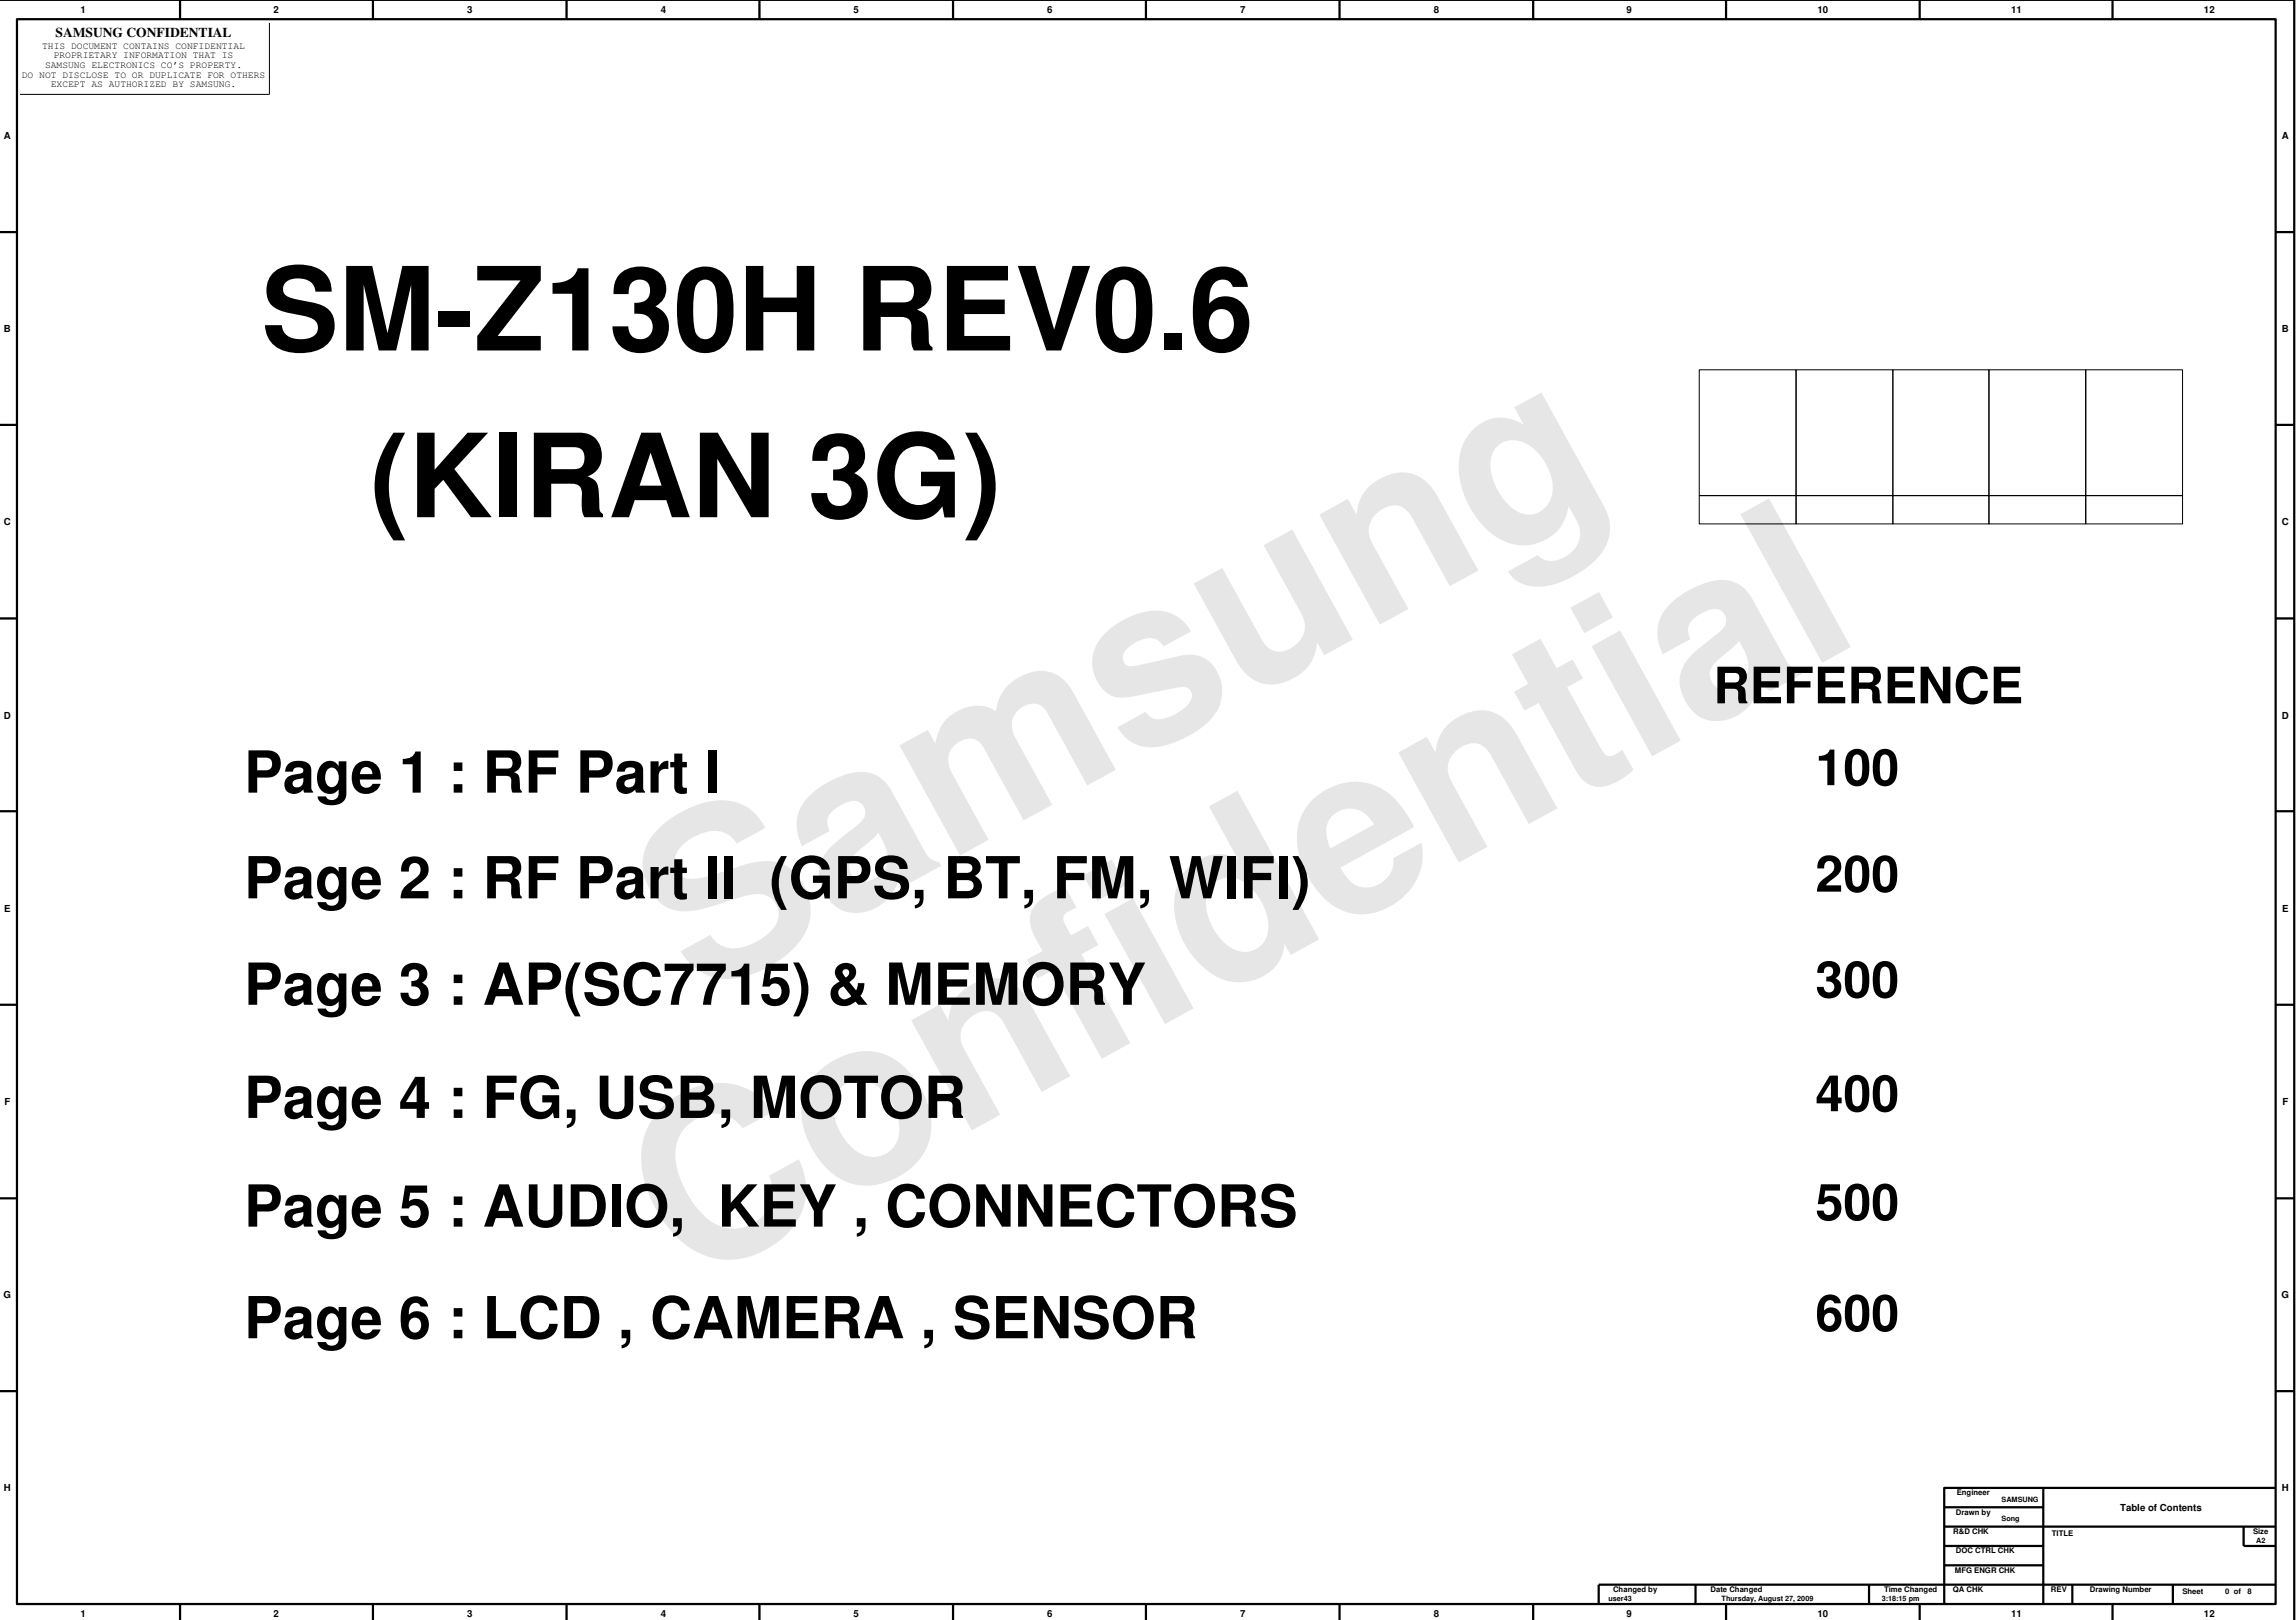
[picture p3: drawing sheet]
<svg xmlns="http://www.w3.org/2000/svg" width="261mm" height="184mm" viewBox="0 0 261 184" stroke-linecap="round" stroke-linejoin="round" font-family="sans-serif">
<defs><g id="words">
<g font-size="26.5" fill="#e6e6e6">
<text x="79.4" y="113.7" transform="rotate(-29 79.4 113.7)">Samsung</text>
<text x="78.1" y="146.4" transform="rotate(-29 78.1 146.4)">Confidential</text>
</g>
<g font-size="13.2">
<text x="29.7" y="39.9">SM-Z130H REV0.6</text>
<text x="42.1" y="58.8">(KIRAN 3G)</text>
</g>
<g font-size="6.6">
<text x="27.8" y="90.2">Page 1 : RF Part I</text>
<text x="27.8" y="102.2">Page 2 : RF Part II (GPS, BT, FM, WIFI)</text>
<text x="27.8" y="114.3">Page 3 : AP(SC7715) &amp; MEMORY</text>
<text x="27.8" y="127.2">Page 4 : FG, USB, MOTOR</text>
<text x="27.8" y="139.5">Page 5 : AUDIO, KEY , CONNECTORS</text>
<text x="27.8" y="152.2">Page 6 : LCD , CAMERA , SENSOR</text>
</g>
<g font-size="5.7">
<text x="194.8" y="80">REFERENCE</text>
<text x="206.4" y="89.3">100</text>
<text x="206.4" y="101.4">200</text>
<text x="206.4" y="113.4">300</text>
<text x="206.4" y="126.4">400</text>
<text x="206.4" y="138.8">500</text>
<text x="206.4" y="151.4">600</text>
</g>
<text font-size="1.5" x="6.3" y="4.2">SAMSUNG CONFIDENTIAL</text>
<g font-size="1.1">
<text x="4.8" y="5.5">THIS DOCUMENT CONTAINS CONFIDENTIAL</text>
<text x="9.2" y="1.5">1</text>
<text x="31.1" y="1.5">2</text>
<text x="53.1" y="1.5">3</text>
<text x="75.1" y="1.5">4</text>
<text x="97" y="1.5">5</text>
<text x="119.1" y="1.5">6</text>
<text x="141" y="1.5">7</text>
<text x="163" y="1.5">8</text>
<text x="184.9" y="1.5">9</text>
<text x="206.6" y="1.5">10</text>
<text x="228.6" y="1.5">11</text>
<text x="250.6" y="1.5">12</text>
<text x="2.5" y="8.9">DO NOT DISCLOSE TO OR DUPLICATE FOR OTHERS</text>
<text x="5.1" y="7.8">SAMSUNG ELECTRONICS CO’S PROPERTY.</text>
<text x="5.8" y="10">EXCEPT AS AUTHORIZED BY SAMSUNG.</text>
<text x="6.1" y="6.6">PROPRIETARY INFORMATION THAT IS</text>
<text x=".4" y="15.8">A</text>
<text x="259.4" y="15.8">A</text>
<text x=".4" y="37.8">B</text>
<text x="259.4" y="37.8">B</text>
<text x=".4" y="59.7">C</text>
<text x="259.4" y="59.7">C</text>
<text x=".4" y="81.8">D</text>
<text x="259.4" y="81.8">D</text>
<text x=".5" y="103.7">E</text>
<text x="259.5" y="103.7">E</text>
<text x=".5" y="125.7">F</text>
<text x="259.5" y="125.7">F</text>
<text x=".4" y="147.6">G</text>
<text x="259.4" y="147.6">G</text>
<text x=".4" y="169.6">H</text>
<text x="241" y="171.8">Table of Contents</text>
<text x="259.4" y="169.6">H</text>
<text x="9.2" y="183.9">1</text>
<text x="31.1" y="183.9">2</text>
<text x="53.1" y="183.9">3</text>
<text x="75.1" y="183.9">4</text>
<text x="97" y="183.9">5</text>
<text x="119.1" y="183.9">6</text>
<text x="141" y="183.9">7</text>
<text x="163" y="183.9">8</text>
<text x="184.9" y="183.9">9</text>
<text x="206.6" y="183.9">10</text>
<text x="228.6" y="183.9">11</text>
<text x="250.6" y="183.9">12</text>
</g>
<g font-size=".9">
<text x="222.4" y="172.3">Drawn by</text>
<text x="222.5" y="170.1">Engineer</text>
<text x="222.1" y="174.5">R&amp;D CHK</text>
<text x="222.3" y="178.9">MFG ENGR CHK</text>
<text x="222.4" y="176.7">DOC CTRL CHK</text>
<text x="233.3" y="174.7">TITLE</text>
<text x="256.2" y="174.5">Size</text>
<text x="183.4" y="181.1">Changed by</text>
<text x="194.5" y="181.1">Date Changed</text>
<text x="214.2" y="181.1">Time Changed</text>
<text x="222" y="181.1">QA CHK</text>
<text x="233.2" y="181.1">REV</text>
<text x="237.6" y="181.1">Drawing Number</text>
<text x="248.1" y="181.3">Sheet</text>
<text x="253" y="181.3">0 of</text>
<text x="255.5" y="181.3">8</text>
</g>
<g font-size=".8">
<text x="227.6" y="170.8">SAMSUNG</text>
<text x="227.6" y="173">Song</text>
<text x="256.5" y="175.5">A2</text>
<text x="182.9" y="182.1">user43</text>
<text x="195.7" y="182.1">Thursday, August 27, 2009</text>
<text x="213.9" y="182.1">3:18:15 pm</text>
</g>
</g></defs>
<g fill="none" stroke="#000" stroke-width=".25">
<path d="M-.1 0h260.9v184.3M20.5 0v2.2M42.4 0v2.2M64.4 0v2.2M86.3 0v2.2M108.4 0v2.2M130.3 0v2.2M152.3 0v2.2M174.3 0v2.2M196.2 0v2.2M218.3 0v2.2M240.2 0v2.2"/>
<path d="M1.9 2.2h256.8v180.2h-256.8zM-.1 26.4h2M258.7 26.4h2.1M0 48.3h1.9M258.7 48.3h2.1M-.1 70.3h2M258.7 70.3h2.1M0 92.3h1.9M258.7 92.3h2.1M-.1 114.3h2M258.7 114.3h2.1M0 136.3h1.9"/>
<path d="M258.7 136.3h2.1M-.1 158.2h2M258.7 158.2h2.1M221 171.4h11.3M221 173.6h37.7M221 175.8h11.3M221 178h11.3M232.3 169.2v13.2M255.1 173.6v2.2h3.6M258.7 169.2h-37.7v13.2M20.5 182.4v1.9M42.4 182.4v1.9"/>
<path d="M64.4 182.4v1.9M86.3 182.4v1.9M108.4 182.4v1.9M130.3 182.4v1.9M152.3 182.4v1.9M174.3 182.4v1.9M192.8 180.2v2.2M196.2 182.4v1.9M212.5 180.2v2.2M218.3 182.4v1.9M235.6 180.2v2.2M240.2 182.4v1.9"/>
<path d="M247 180.2v2.2M258.7 180.2h-76.9v2.2"/>
</g>
<path d="M30.6 2.6v8.1h-28.3M193.2 42.1h11v14.3h-11zM193.2 56.4h11v3.2h-11zM204.2 42.1h11v14.3h-11zM204.2 56.4h11v3.2h-11zM215.2 42.1h10.9v14.3h-10.9zM215.2 56.4h10.9v3.2h-10.9zM226.1 42.1h11v14.3h-11zM226.1 56.4h11v3.2h-11zM237.1 42.1h11v14.3h-11zM237.1 56.4h11v3.2h-11z" fill="none" stroke="#000" stroke-width=".11"/>
<use href="#words"/>
</svg>
